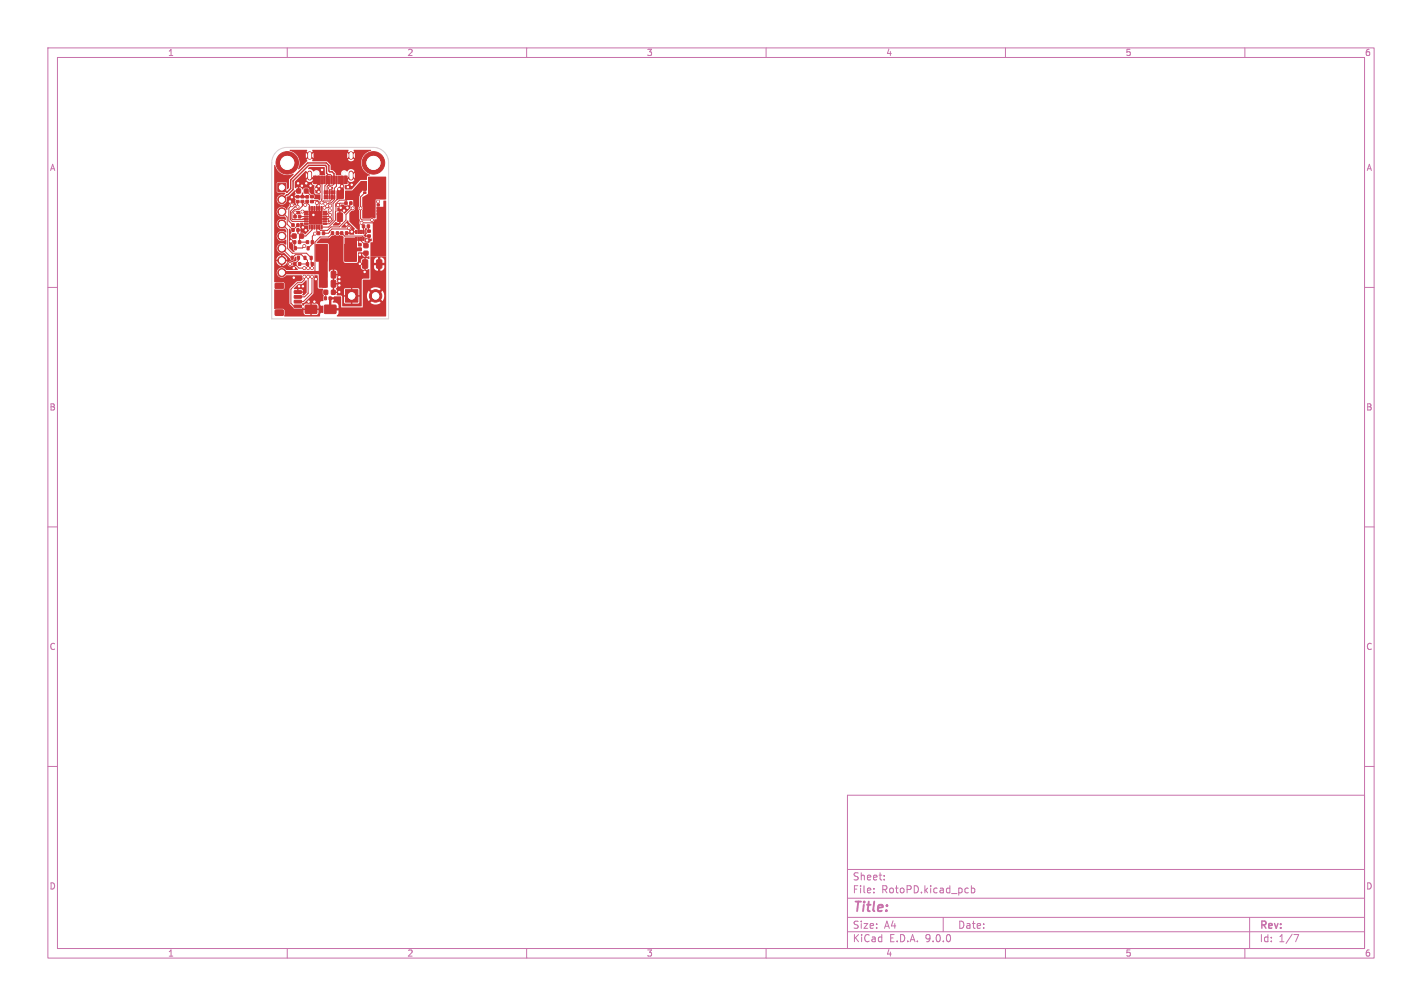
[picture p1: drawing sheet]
<svg xmlns="http://www.w3.org/2000/svg" width="297mm" height="210mm" viewBox="0 0 297 210" stroke-linecap="round" stroke-linejoin="round" font-family="sans-serif">
<defs><g id="words">
<text font-size="2.8" fill="#c872ab" x="178" y="190.9">Title:</text>
<g font-size="2.1" fill="#c872ab">
<text x="178" y="184">Sheet:</text>
<text x="178" y="186.7">File:</text>
<text x="184.1" y="186.7">RotoPD.kicad_pcb</text>
<text x="178" y="196.9">KiCad</text>
<text x="178" y="194.1">Size:</text>
<text x="184.7" y="194.1">A4</text>
<text x="185.7" y="196.9">E.D.A.</text>
<text x="193.3" y="196.9">9.0.0</text>
<text x="200" y="194.1">Date:</text>
<text x="263" y="194.3">Rev:</text>
<text x="263" y="196.9">Id:</text>
<text x="267.1" y="196.9">1/7</text>
</g>
<g font-size="1.8" fill="#c872ab">
<text x="35" y="11.9">1</text>
<text x="85" y="11.9">2</text>
<text x="135" y="11.9">3</text>
<text x="185" y="11.9">4</text>
<text x="235" y="11.9">5</text>
<text x="285" y="11.9">6</text>
<text x="10.3" y="35.9">A</text>
<text x="285.4" y="35.9">A</text>
<text x="10.3" y="85.9">B</text>
<text x="285.3" y="85.9">B</text>
<text x="10.3" y="135.9">C</text>
<text x="285.3" y="135.9">C</text>
<text x="10.3" y="185.9">D</text>
<text x="285.3" y="185.9">D</text>
<text x="35" y="199.9">1</text>
<text x="85" y="199.9">2</text>
<text x="135" y="199.9">3</text>
<text x="185" y="199.9">4</text>
<text x="235" y="199.9">5</text>
<text x="285" y="199.9">6</text>
</g>
</g></defs>
<g fill="none" stroke="#c872ab" stroke-width=".21">
<path d="M10 10h277v190h-277zM12 12h273v186h-273zM60 10v2M110 10v2M160 10v2M210 10v2M260 10v2M10 60h2M285 60h2M10 110h2M285 110h2M10 160h2"/>
<path d="M177 166h108v32h-108zM285 160h2M60 198v2M110 198v2M160 198v2M177 194.5h108M177 191.5h108M177 187.5h108M177 181.5h108M182.5 186.3v.1M182.5 185.5v.1M184.7 183.6v.1"/>
<path d="M184.7 182.8v.1M197 191.5v3M201.8 185.4l.4 .1M202.2 186.3l-.4 .1M202.9 185.5l.4-.1 .3 .3-.1 .6h-.6M202.9 184.9v1.5M210 198v2M260 198v2M261 191.5v6.5M270.2 195.1h1l-.6 1.5"/>
</g>
<g fill="#c83434" stroke="#c83434" stroke-width=".21">
<path d="M75.7 47h.5v.5h-.5z"/>
<path d="M76.7 47h.5v.5h-.5z"/>
<path d="M75.9 38.1h.5v.3h-.5z"/>
<path d="M75.9 38.7h.5v.4h-.5z"/>
<path d="M75.9 39.4h.5v.3h-.5z"/>
<path d="M75.9 40h.5v.4h-.5z"/>
<path d="M77 38h.4v-.4h.4v.4l1.5 .1v.4h-.3v.2h.3v.4h-.3v.3h.3v.4h-.3v.2h.3v.4l-1.5 .1v.4h-.4v-.4h-.4z"/>
<path d="M64 54.8h.4v.6h-.4z"/>
<path d="M65 54.8h.5v.6h-.5z"/>
<path d="M67.3 58.6l.7-.1 .2 .2 .1 1-.2 .2-.6 .1-.2-.2z"/>
<path d="M69.2 58.6l.7-.1 .2 .2 .1 1-.2 .2-.6 .1-.2-.2z"/>
<path d="M72.1 60.5h2.6v2.6h-2.6z"/>
<path d="M67.8 63.7h2.3v1.7h-2.3z"/>
<path d="M63.8 63.7h2.3v1.7h-2.3z"/>
<path d="M62 39.5h.7v.8h-.7z"/>
<path d="M63.6 39.5h.7v.8h-.7z"/>
<path d="M61 46.7h.4v.6h-.4z"/>
<path d="M62 46.7h.5v.6h-.5z"/>
<path d="M73.4 44.5l.9-.1 .2 .2v1.4l-.1 .2h-.8l-.2-.1z"/>
<path d="M70.5 44.5l.8-.1 .2 .2 .1 1.4-.2 .2h-.7l-.3-.1z"/>
<path d="M69.2 60.6h.8v.8h-.8z"/>
<path d="M67.7 60.6h.7v.8h-.7z"/>
<path d="M78.7 44.5h.5v.4h-.5z"/>
<path d="M78.7 43.9h.5v.3h-.5z"/>
<path d="M78.7 43.2h.5v.4h-.5z"/>
<path d="M78.7 42.6h.5v.3h-.5z"/>
<path d="M75.9 42.5h1.5v-.4h.4v.4h.4v2.4h-.4v.4h-.4v-.4h-1.5v-.4h.3v-.3h-.3v-.4h.3v-.2h-.3v-.4h.3v-.3h-.3z"/>
<path d="M60.9 53.5h.4l-.1 .7-.4-.1z"/>
<path d="M62.2 53.5h.4l-.1 .7-.4-.1z"/>
<path d="M61.5 51.5h.4v.7l-.4-.1z"/>
<path d="M61 47.7h.4v.6h-.4z"/>
<path d="M62 47.7h.5v.6h-.5z"/>
<path d="M76 50.9h.8v.8h-.8z"/>
<path d="M76 52.5h.8v.7h-.8z"/>
<path d="M64.9 41.8h.5v.5h-.5z"/>
<path d="M64.9 40.8h.5v.5h-.5z"/>
<path d="M61.9 41.8h.5v.5h-.5z"/>
<path d="M61.9 40.8h.5v.5h-.5z"/>
<path d="M69.2 48.4h.5v.5h-.5z"/>
<path d="M70.2 48.4h.5v.5h-.5z"/>
<path d="M71.1 48.4h.5v.5h-.5z"/>
<path d="M72.2 48.4h.4v.5h-.4z"/>
<path d="M70.7 40.1h.7l.2 .1v1l-.1 .2-.7 .1-.2-.2z"/>
<path d="M72.5 40.1h.7l.2 .1v1l-.1 .2-.6 .1-.3-.2z"/>
<path d="M67.7 40.8h.3v.7h-.3z"/>
<path d="M68.2 40.8h.3v.7h-.3z"/>
<path d="M68.7 40.8h.3v.7h-.3z"/>
<path d="M69.2 40.8h.3v.7h-.3z"/>
<path d="M69.7 40.8h.3v.7h-.3z"/>
<path d="M69.7 39.8h.3v.7h-.3z"/>
<path d="M69.2 39.8h.3v.7h-.3z"/>
<path d="M68.7 39.8h.3v.7h-.3z"/>
<path d="M68.2 39.8h.3v.7h-.3z"/>
<path d="M67.7 39.8h.3v.7h-.3z"/>
<path d="M62.6 48.9h.8v.8h-.8z"/>
<path d="M61.1 48.9h.7v.8h-.7z"/>
<path d="M62.3 50.3h.5v.5h-.5z"/>
<path d="M61.3 50.3h.5v.5h-.5z"/>
<path d="M67.3 56.7l.7-.1 .2 .2 .1 1-.2 .2-.6 .1-.2-.2z"/>
<path d="M69.2 56.7l.7-.1 .2 .2 .1 1-.2 .2-.6 .1-.2-.2z"/>
<path d="M78.7 54.3l.8-.1 .3 .2v1.4l-.2 .2h-.7l-.3-.1z"/>
<path d="M75.7 54.3l.9-.1 .2 .2v1.4l-.1 .2h-.8l-.2-.1z"/>
<path d="M61.5 60.7h1.4l.1 .5-1.5 .1z"/>
<path d="M61.5 61.7h1.4l.1 .5-1.5 .1z"/>
<path d="M61.5 62.7h1.4l.1 .5-1.5 .1z"/>
<path d="M61.5 63.7h1.4l.1 .5-1.5 .1z"/>
<path d="M57.5 59.1h1.6l.1 .2v.8l-.2 .2-1.4-.1-.2-.2z"/>
<path d="M57.5 64.7h1.6l.1 .2v.8l-.2 .2-1.4-.1-.2-.2z"/>
<path d="M62.4 54.8h.4v.6h-.4z"/>
<path d="M61.3 54.8h.5v.6h-.5z"/>
<path d="M58 38.3h1.7v1.7h-1.7z"/>
<path d="M66.3 48.4h.5v.6h-.5z"/>
<path d="M67.3 48.4h.5v.6h-.5z"/>
<path d="M72 42.1h.5v.6h-.5z"/>
<path d="M73.1 42.1h.4v.6h-.4z"/>
<path d="M67.5 46.6h.7l.1 .2h-.8z"/>
<path d="M67.5 46.1h.7l.1 .2h-.8z"/>
<path d="M67.5 45.6h.7l.1 .2h-.8z"/>
<path d="M67.5 45.1h.7l.1 .2h-.8z"/>
<path d="M67.5 44.6h.7l.1 .2h-.8z"/>
<path d="M67.5 44.1h.7l.1 .2h-.8z"/>
<path d="M67.1 43.1l.2 .1-.1 .7h-.2z"/>
<path d="M66.6 43.1l.2 .1-.1 .7h-.2z"/>
<path d="M66.1 43.1l.2 .1-.1 .7h-.2z"/>
<path d="M65.6 43.1l.2 .1-.1 .7h-.2z"/>
<path d="M65.1 43.1l.2 .1-.1 .7h-.2z"/>
<path d="M64.6 43.1l.2 .1-.1 .7h-.2z"/>
<path d="M63.6 44.1h.7l.1 .2h-.8z"/>
<path d="M63.6 44.6h.7l.1 .2h-.8z"/>
<path d="M63.6 45.1h.7l.1 .2h-.8z"/>
<path d="M63.6 45.6h.7l.1 .2h-.8z"/>
<path d="M63.6 46.1h.7l.1 .2h-.8z"/>
<path d="M63.6 46.6h.7l.1 .2h-.8z"/>
<path d="M64.6 47h.2l-.1 .8h-.2z"/>
<path d="M65.1 47h.2l-.1 .8h-.2z"/>
<path d="M65.6 47h.2l-.1 .8h-.2z"/>
<path d="M66.1 47h.2l-.1 .8h-.2z"/>
<path d="M66.6 47h.2l-.1 .8h-.2z"/>
<path d="M67.1 47h.2l-.1 .8h-.2z"/>
<path d="M64.6 44.2h2.6v2.6h-2.6z"/>
<path d="M74.9 50.8h.5v.5h-.5z"/>
<path d="M74.9 51.8h.5v.5h-.5z"/>
<path d="M68.7 62h.5v.6h-.5z"/>
<path d="M67.7 62h.5v.6h-.5z"/>
<path d="M76.8 48h.5v.5h-.5z"/>
<path d="M76.8 49h.5v.5h-.5z"/>
<path d="M72.2 36.8h.3v1.5h-.3z"/>
<path d="M71.4 36.8h.3v1.5h-.3z"/>
<path d="M70.1 36.8h.3v1.5h-.3z"/>
<path d="M69.1 36.8h.3v1.5h-.3z"/>
<path d="M68.6 36.8h.3v1.5h-.3z"/>
<path d="M67.6 36.8h.3v1.5h-.3z"/>
<path d="M66.3 36.8h.3v1.5h-.3z"/>
<path d="M65.5 36.8h.3v1.5h-.3z"/>
<path d="M65.8 36.8h.3v1.5h-.3z"/>
<path d="M66.6 36.8h.3v1.5h-.3z"/>
<path d="M67.1 36.8h.3v1.5h-.3z"/>
<path d="M68.1 36.8h.3v1.5h-.3z"/>
<path d="M69.6 36.8h.3v1.5h-.3z"/>
<path d="M70.6 36.8h.3v1.5h-.3z"/>
<path d="M71.1 36.8h.3v1.5h-.3z"/>
<path d="M71.9 36.8h.3v1.5h-.3z"/>
<path d="M75.8 48.1h.3l-.1 .6h-.2z"/>
<path d="M75.3 48.1h.3l-.1 .6h-.2z"/>
<path d="M74.8 48.1h.3l-.1 .6h-.2z"/>
<path d="M74.3 48.1h.3l-.1 .6h-.2z"/>
<path d="M74.3 49.6h.3l-.1 .6h-.2z"/>
<path d="M74.8 49.6h.3l-.1 .6h-.2z"/>
<path d="M75.3 49.6h.3l-.1 .6h-.2z"/>
<path d="M75.8 49.6h.3l-.1 .6h-.2z"/>
<path d="M62.3 44.9h.5v.6h-.5z"/>
<path d="M61.4 44.9h.5v.6h-.5z"/>
<path d="M63.5 53.5l.4 .1v.6l-.4-.1z"/>
<path d="M64.8 53.5l.4 .1v.6l-.4-.1z"/>
<path d="M64.2 51.5l.4 .1-.1 .6-.4-.1z"/>
<path d="M72 51h2.3v3.5h-2.3z"/>
<path d="M66 51h2.3v3.5h-2.3z"/>
<path d="M64 50.3h.4v.5h-.4z"/>
<path d="M65 50.3h.5v.5h-.5z"/>
<path d="M63.9 41.8h.5v.5h-.5z"/>
<path d="M63.9 40.9h.5v.4h-.5z"/>
<path d="M62.9 41.8h.5v.5h-.5z"/>
<path d="M62.9 40.8h.5v.5h-.5z"/>
<circle cx="78.4" cy="61.8" r="1.3"/>
<circle cx="60" cy="34" r="1.55"/>
<circle cx="60" cy="34" r="2.35"/>
<circle cx="78" cy="34" r="1.55"/>
<circle cx="78" cy="34" r="2.35"/>
<circle cx="58.9" cy="41.7" r=".85"/>
<circle cx="58.9" cy="44.2" r=".85"/>
<circle cx="58.9" cy="46.8" r=".85"/>
<circle cx="58.9" cy="49.3" r=".85"/>
<circle cx="58.9" cy="51.8" r=".85"/>
<circle cx="58.9" cy="54.4" r=".85"/>
<circle cx="58.9" cy="56.9" r=".85"/>
<circle cx="67.3" cy="35.5" r=".3"/>
<circle cx="65.7" cy="63" r=".3"/>
<circle cx="65.5" cy="44.9" r=".3"/>
<circle cx="66" cy="58.3" r=".3"/>
<circle cx="70.9" cy="57.9" r=".3"/>
<circle cx="73.5" cy="48.4" r=".3"/>
<circle cx="64" cy="38.3" r=".3"/>
<circle cx="63.9" cy="48.1" r=".3"/>
<circle cx="61" cy="41.2" r=".3"/>
<circle cx="64.9" cy="38.8" r=".3"/>
<circle cx="62.3" cy="38.3" r=".3"/>
<circle cx="63.3" cy="47.5" r=".3"/>
<circle cx="75.2" cy="53.2" r=".3"/>
<circle cx="63.1" cy="38.8" r=".3"/>
<circle cx="70.9" cy="61" r=".3"/>
<circle cx="60.6" cy="42.1" r=".3"/>
<circle cx="62.5" cy="59.8" r=".3"/>
<circle cx="76.2" cy="56.8" r=".3"/>
<circle cx="61.4" cy="58" r=".3"/>
<circle cx="72.4" cy="46.9" r=".3"/>
<circle cx="61.7" cy="44.4" r=".3"/>
<circle cx="71.2" cy="43.4" r=".3"/>
<circle cx="68.9" cy="45.8" r=".3"/>
<circle cx="71.9" cy="44" r=".3"/>
<circle cx="76.7" cy="50.2" r=".3"/>
<circle cx="70.9" cy="58.7" r=".3"/>
<circle cx="70.9" cy="59.6" r=".3"/>
<circle cx="60.8" cy="50.4" r=".3"/>
<circle cx="72.7" cy="39.1" r=".3"/>
<circle cx="61.4" cy="56" r=".3"/>
<circle cx="75.2" cy="55.1" r=".3"/>
<circle cx="73.5" cy="38.6" r=".3"/>
<circle cx="69" cy="39.3" r=".3"/>
<circle cx="64.5" cy="63" r=".3"/>
<circle cx="63.3" cy="59.8" r=".3"/>
<circle cx="72.6" cy="43.4" r=".3"/>
<circle cx="72.9" cy="47.6" r=".3"/>
<circle cx="75.5" cy="46.5" r=".3"/>
<circle cx="66.6" cy="40.1" r=".3"/>
<circle cx="66.1" cy="39.5" r=".3"/>
<circle cx="71.4" cy="38.9" r=".3"/>
<circle cx="66.6" cy="38.9" r=".3"/>
<circle cx="70.9" cy="39.5" r=".3"/>
<circle cx="63.8" cy="42.8" r=".3"/>
<circle cx="67.2" cy="42.3" r=".3"/>
<circle cx="67.9" cy="42.5" r=".3"/>
<circle cx="62.2" cy="43.2" r=".3"/>
<circle cx="65.2" cy="56" r=".3"/>
<circle cx="65.2" cy="57.8" r=".3"/>
<circle cx="63.6" cy="56" r=".3"/>
<circle cx="60.6" cy="55.1" r=".3"/>
<circle cx="63.6" cy="57.8" r=".3"/>
<circle cx="64.4" cy="57.8" r=".3"/>
<circle cx="64.4" cy="56" r=".3"/>
<circle cx="61" cy="42.8" r=".3"/>
<circle cx="66.2" cy="42.4" r=".3"/>
<circle cx="68.9" cy="43.9" r=".3"/>
<circle cx="63.6" cy="51.4" r=".3"/>
<circle cx="69" cy="44.9" r=".3"/>
<circle cx="65.8" cy="48.8" r=".3"/>
<circle cx="70.6" cy="42.8" r=".3"/>
<circle cx="69" cy="42.9" r=".3"/>
<circle cx="63.2" cy="44.2" r=".3"/>
<circle cx="67.8" cy="43.4" r=".3"/>
<circle cx="75.3" cy="43.5" r=".3"/>
<circle cx="77.7" cy="45.9" r=".3"/>
<circle cx="79" cy="42.1" r=".3"/>
<circle cx="73.7" cy="43.5" r=".3"/>
</g>
<path d="M64.7 36.1v1.1M64.7 32.1v.8M73.3 32.1v.8M73.3 36.1v1.1" fill="none" stroke="#c83434" stroke-width="1"/>
<g fill="none" stroke="#c83434" stroke-width=".21">
<path d="M63.9 39.9l1.3 1.2M67.3 37.5l-.1 4.8 .3-.3h1.5l.3-.4v-.3M68.7 37.5v1l-.4 .4v.9M69.2 37.5v-.8l-.2-.3h-.5l-.3 .3v1.7l-.4 .4v1M69.8 37.5v.9l-.3 .3h-.9M70.3 37.5v1.4l-.5 .4v2.4l-.6 .7-1.3 .1M58.9 46.8l1.2 1.2v3.9l1 1h2.9l1 .9v1.1l.2 .2v.9M58.9 51.8l1.9 2h.2l.7-.6h1.3l1.2 1.2v.7M58.9 44.2l1.1 1.1v1.5l1.2 1.2M60.6 55.1h1M61 42.8l-.7 .7v2.6l.9 .9M61.2 48h.1"/>
<path d="M61.6 50.5v1.2l.1 .1h1.5l.4-.4M61.6 55.1l.8 .9h1.2M62.2 42.2v1h-.6l-.9 .9v1.7l.3 .4h3M62.2 47l-1 1M62.3 53.8v.5l-.7 .8M62.6 45.2h1.4M62.6 55.1h1.6l.2 .2v.7M63.2 42.2v.8l-.8 .8h-.9l-.5 .5v1.4l.1 .1h2l.9-.1M63.2 42.8h.6M63.2 44.2h.8M63.4 45.7h.1M63.6 57.8v.6l-.6 .6h-.9l-1.3 1.4v2.9l.6 .7h.8"/>
<path d="M64 45.2h.1M64.2 42v.4l.5 .5v.6M64.4 57.8v3.4l-.8 .8h-1.4M65.2 57.8v3.4l-1.8 1.8h-1.2M65.2 42.1l.2-.2h1l.3 .3v1.3M65.2 47.4v.6l-1.3 1.3h-.9l-.4 .4v.8h1.6M65.8 48.8l-.6 .5v1.6l-.9 .9M66.2 42.4v1.1M66.2 47.4v.9l.3 .4M67.8 40.1v1M68.3 40.1v1M68.9 43.9v.2l-.6 .6h-.4"/>
<path d="M69 44.9l-.4 .3h-.7M69 42.9l-.5 .5h-.7M69.3 40.1v1M69.5 48.4v.3l-.8 .8h-1.8l-1.1 1v6.4M70.5 48.7h.9l.6 .6h3.7l.2 .2v.4M71.1 40.8v.1l-1.5 1.6v3.5l-.8 .7h-.9M72.3 42.4h-1.3l-.4 .4M72.9 47.6l-.3 .2h-3.3l-.7 .9h-1M72.9 40.8v.5l-.5 .5h-1.5l-.8 .8v3.4l-1.5 1.4h-1.4M73.3 42.4v.2l-.7 .8M73.7 43.5l-1.4 1.3v1.2l-1.4 1.4h-1.8l-.7 .7h-1.5l-.2-.3v-.4M74.9 49.9v.9l.3 .3"/>
<path d="M75.4 49.9v.4l1 1M75.5 46.5l2.5 .1M75.9 47.3v1.1M75.9 47.2v.1M76.2 40.2l-.9 .9v4.5l.3 .3h2.1M76.9 47.2v.9l.2 .2M79 42.1v.6M68 61v1.3"/>
</g>
<path d="M58.9 56.9h8.4" fill="none" stroke="#c83434" stroke-width=".7"/>
<path d="M67.3 56.9l.5 .4" fill="none" stroke="#c83434" stroke-width=".5"/>
<path d="M68.5 36.4l-.3-.3v-1.3l-.2-.3h-3.5l-3.3 3.3v1.8l-2.3 2.1M69.8 37.5v-1.2l-.4-.4h-.5l-.2-.2v-1.2l-.5-.5h-3.9l-3.6 3.6v1.8l-.8 .8-1-1.1" fill="none" stroke="#c83434" stroke-width=".3"/>
<g fill="#c83434">
<path d="M71.1 36.8h.5l.1 .1 .2 4.5-.2 .1h-.8l-.5 .3-.1-.2v-1.7l.8-1.1z"/>
<path d="M76.9 36.9h3.6l.2 .1-.1 4.6-2.1 .1v3.7l-.5 .2a.57 .57 0 0 0-.8 0h-1.4l-.1-.1v-1.6l.1-.4-.1-.4v-1.9l1.2-.7z"/>
<path d="M66 51h2.4v9.1l-1.8-.1v-5.4l-.6-.2z"/>
<path d="M68.7 62.1l1-.1 .2-.1h1.3l.1 2.3h4.5v-2.4h.8l.4 1.1 .8-.9 .4 .4-.8 .8a1.79 1.79 0 0 0 2.1 0l-.8-.8 .3-.4 .9 .9a1.78 1.78 0 0 0 0-2.2l-.9 .8-.3-.3 .8-.9a1.79 1.79 0 0 0-2.1 0l.8 .9-.4 .3-.8-.8-.4 1.1h-.8v-3.4h1.6v-2.6h.7a.75 .75 0 0 0 .8 .7h.5a.83 .83 0 0 0 .9-1.1h-.9v1.1h-.5v-1.1h-.8v.4h-.7v-1.4h.7v.5h2.2a.85 .85 0 0 0-.9-1.2v1.2h-.5v-1.2a.75 .75 0 0 0-.8 .7h-.7v-.8h3.3l-.1 12.4-10.2 .1-.1-.2 .3-.4 .1-.7h-1.9l-.1-1.7h.5v1.2h1.5a.99 .99 0 0 0-1.2-1.2l.2-.6h-.5v.6h-.5z"/>
<path d="M72.1 39.8h1.5l1.7-2h1.3v1.9l-.8 .1-.6 .7-.2 2.6a.51 .51 0 0 0 0 .8l.2 4-.3 .9-.1-.1-.1-.7-1.7-1.8v-1.7l.4-.5a.58 .58 0 0 0 .7-.4 .58 .58 0 0 0-.3-.7v-1.1l-1.7-.1z"/>
<path d="M66.3 36.8h.5l.1 .1v3.3l-.1 .2h-.8l-.1-.2v-1.3l.4-.5z"/>
<path d="M78.7 43.2h1.4v-1.3h.5l.1 11.7h-3.3v-2.9l.5-.1v-4.1l.3-.7h.5z"/>
<path d="M72 49.6h2.5l.1 2.1h.9l.1 .6-.2 .2h-.8l-.1 2.2-2.5-.1z"/>
<path d="M57.3 34.5l.1-.1a2.74 2.74 0 0 0 3.9 1.9v.2l-.9 .9v1.8l-.3 .3-.2-.1v-1.1l-.1-.2h-1.8l-.2 .1v1.9l.2 .1h1.4l.2 .2-.3 .3a1.07 1.07 0 0 0-1.5 .8 1.07 1.07 0 0 0 1.2 1.2 1.07 1.07 0 0 0 .8-1.5l.5-.3 1.2-1.2h.7v-.6l-.5 .2-.1-.1v-1.3l2.2-2.2 .6 .4v.5l-.5-.5v1.1l.5-.5v.5l-.4 .4a.81 .81 0 0 0 1.4 0l-.4-.4v-.5l.8 .8-.6 .7 .1 .3 .4 .2-.1 .8 .1 .9 .2 .2h1v1.2l-1.3-.2v-.9l-.6-.1-.4-.4-.2-.9-.8-.1-.4 .4-.4-.4-.3-.1v.9h-.9l.1 .5-.2 .4h1.5v-.4l.2-.3 .2 .2-.1 .5h.9l.1 .2-.1 .1h-2.7l.2 .4v.8a.23 .23 0 0 1 .1 .4 .23 .23 0 0 1-.4-.1 .53 .53 0 0 0-.6-.3 .53 .53 0 0 0-.4 .6l-.3 .3-.1 .5h-.2a1.08 1.08 0 0 0-1.4-.5 1.08 1.08 0 0 0-.5 1.5 1.08 1.08 0 0 0 1.5 .4l.3 .3-.1 .4a1.1 1.1 0 0 0-1.8 .8 1.1 1.1 0 0 0 1.6 1l.4 .4-.1 .5a1.1 1.1 0 0 0-1.6-.1 1.1 1.1 0 0 0 0 1.6 1.1 1.1 0 0 0 1.6-.1l.1 1-.1 .1a1.09 1.09 0 0 0-1.5-.1 1.09 1.09 0 0 0-.2 1.5 1.09 1.09 0 0 0 1.4 .3l1.5 1.6 .4-.1 .2-.5 .4-.2v.7l-.2 .3-.7 .2a.62 .62 0 0 0-1 .1v-.4h-.7v-.3h.7a1.14 1.14 0 0 0-1-1v.7h-.3v-.7l-.4 .1-.4 .5-.2 .4h.7v.3h-.7a1.14 1.14 0 0 0 1 1v-.7h.3v.7l.6-.2 .3-.4 .2 .1a.55 .55 0 0 0 .3 .6 .55 .55 0 0 0 .7-.2l.6 .3 .5 .4v.2h-2.4a1.08 1.08 0 0 0-1.7-.1 1.08 1.08 0 0 0 .1 1.6 1.08 1.08 0 0 0 1.6-.3h3.2l.3 .7-.5 .5-.9 .1-1.4 1.5v3l.9 1.1 1.5 .1 .4-.3 .1 .2h3.1l-.1-.8-.3-.2h-1v1h-.3v-1h-1l-.5 .5-.3-.4 .2-.2 .3-.1 1.9-1.9 .1-3.1 .2-.7h.6l.1 2.6 1.1 .2-.1 1 .3 .4-.2 .4 .1 .6-.7 .3v.5a.4 .4 0 0 0 .6 .3v1.5l-.6 .1-.2 .7-7.4-.1 .1-.7h4l.2 .3 .2 .2h2.3l.3-.3 .1-.8h-1.4v1.1h-.3v-1.1h-1.4v.6h-4v-.5l-.2-.3h-1.9v-4.1l1.8 .1 .3-.4v-.9l-.2-.3-1.8 .1-.1-.2z"/>
<path d="M66.2 50.6l.8-.9h1.7l.6-.5 .6-.2 .4 .2 .6-.1 .6 .1 .3 .3v5l.1 .3 2.6 .1 .2-.2 .1-.3h.6v.6h.7v-1.1l-.4 .1-.3 .4h-.6v-1.3h.9l.1 .3 .5 .2v-.6l-1.5 .1v-.4h1.7l.1 .9h.5v.5l-.7-.2v2.4l.7-.1v1.9l-1.3 .1-.2 .2-.1 5.6-4-.1-.1-2.1-1-.2v-.4l-.9-.1v-.8h.3v.6h.6l-.2-.5h1.6v1.2h1v.3h-1v1.2l.3 .3h1.2v-1h.3v1h1.2l.2-.2v-1.3h-.9v-.3h.9v-1.2l-.2-.2h-1.2v.9h-.3v-.9h-1.2l-.3 .2h-1.6v-.2l.2-.4 .1-.4h-.7v.9h-.3v-1.2h1l-.2-.8 .2-.8h-.7v1.6h-.3v-1.9h1l-.1-.5-.2-.3-.4-.1v.9h-.3v-.9l-.4 .1-.4 .3v-.9h6.7l.3 .5h.4v-1h-.7v.5h-6.7l-.1-4.8-.3-.2h-2z"/>
<path d="M61.4 60.2l.8-.8 .9-.1 .8-.8 .2 .1v2.5l-.6 .5h-.4l.2-.5-1.2-.1v-.2h1.2l-.3-.4h-.6v.4h-.3v-.4h-.7z"/>
<path d="M60.4 47.8l.3 .1 .2 .6-.2 .6h.8l.1 .2-.1 .1h-.8l.1 .5a.26 .26 0 0 1 .3 .1 .26 .26 0 0 1 0 .3v.5l.2 .3v1l.3 .4-.2 .1h-.2l-.8-.8z"/>
<path d="M76.2 47.8l.3-.2 .2 .2-.2 .3 .2 .6-.3 .4h.8v.7h.4v.5l-.3 .1-.2 .4-1-.3 .2-.9 .6 .2v-.4l-.6 .1-.4-.4 .4-.3z"/>
<path d="M72.6 46l1.5 1.7-.1 .6h.4l.2 .1-.6 .2-.1 .4h-.8l-.1-.2-.7-.1v-.2h.7v-.1a.26 .26 0 0 1-.1-.3 .26 .26 0 0 1 .3-.1 .51 .51 0 0 0-.1-.9 .51 .51 0 0 0-.7 .3l-1 .1-.1-.1z"/>
<path d="M62.7 46.5h.6l.2 .5 .8 .1 .1 .8 .2 .2-.9 .8-.4-.3h-.5v-.4h-.4l-.1 .7-.2-.2v-.8h.7l-.2-.4z"/>
<path d="M70.5 43.4v-.1a.53 .53 0 0 0 .6-.5l.6-.1 .3 .2h.4a.56 .56 0 0 1 .8 .3l-.1 .3-1.2 1.1a.7 .7 0 0 0-.8-.5l.1 2.6-.5 .4h-1.1l-.1-.2 .6-.6 .7 .2v-2.4h-.3z"/>
<path d="M64.6 44.2l2.2-.1a.35 .35 0 0 1 .4 .1 .35 .35 0 0 1 0 .4l-.1 1h1.5l.5-.3 .2 .2v.4l-.6 .5h-.2l.1-.6h-1.5l.1 .5a.35 .35 0 0 1 0 .5 .35 .35 0 0 1-.4 0h-1.7a.35 .35 0 0 1-.5 0 .35 .35 0 0 1 0-.5z"/>
<path d="M61.3 44.4l.4-.4h.9l.2 .6-.6 .2-.4-.2v.6l-.2 .2-.1-.8h-.2z"/>
<path d="M68.7 39h.8l.1 .1-.1 .5-.5-.1v1.7l-.2 .1-.1-.1z"/>
<path d="M65.2 31.3h7.5l.1 .1-.1 .2 .3 .4v.4l-.5-.5v1.1l.5-.4v.4l-.3 .3a.8 .8 0 0 0 1.3 0l-.4-.3v-.4l.5 .3v-1l-.5 .5v-.4l.4-.4-.1-.3h3.5l.1 .1a2.66 2.66 0 0 0-2.1 2.5 2.66 2.66 0 0 0 1.9 2.6l-.6 .3-.1 .8h-1.4l-1.8 2-1.3-.1-.1-.8 .6-.1 .2-.2-.6-.9 .8-.8v.5l-.4 .4a.82 .82 0 0 0 1.4 0l-.4-.4v-.5l.5 .5v-1.1l-.5 .5v-.5l.4-.4a.87 .87 0 0 0-1.5 .1h-.1a.7 .7 0 0 0-.9-.2 .7 .7 0 0 0-.2 .9h-.9a.37 .37 0 0 1-.4-.4l-.4-.5-.5-.2-.1-1-.7-.7-3.1-.1 .1-.3-.3-.3v-.4l.5 .3v-1l-.5 .5v-.4l.3-.4z"/>
<path d="M64.6 34.9h3.2l.1 1.6h-1.1a.72 .72 0 0 0-.3-.8 .72 .72 0 0 0-.9 .1l-.2-.1a1.01 1.01 0 0 0-1-.4z"/>
<path d="M60.5 31.3h3.7l-.2 .3 .4 .4v.4l-.5-.5v1l.5-.3v.4l-.4 .3 .2 .3-1.7 1.7h-.2a2.73 2.73 0 0 0-1.8-3.9z"/>
</g>
<g fill="#fff" stroke="#fff" stroke-width=".21">
<circle cx="67.3" cy="35.5" r=".15"/>
<circle cx="65.7" cy="63" r=".15"/>
<circle cx="65.5" cy="44.9" r=".15"/>
<circle cx="66" cy="58.3" r=".15"/>
<circle cx="70.9" cy="57.9" r=".15"/>
<circle cx="73.5" cy="48.4" r=".15"/>
<circle cx="64" cy="38.3" r=".15"/>
<circle cx="63.9" cy="48.1" r=".15"/>
<circle cx="61" cy="41.2" r=".15"/>
<circle cx="64.9" cy="38.8" r=".15"/>
<circle cx="62.3" cy="38.3" r=".15"/>
<circle cx="63.3" cy="47.5" r=".15"/>
<circle cx="75.2" cy="53.2" r=".15"/>
<circle cx="63.1" cy="38.8" r=".15"/>
<circle cx="70.9" cy="61" r=".15"/>
<circle cx="60.6" cy="42.1" r=".15"/>
<circle cx="62.5" cy="59.8" r=".15"/>
<circle cx="76.2" cy="56.8" r=".15"/>
<circle cx="61.4" cy="58" r=".15"/>
<circle cx="72.4" cy="46.9" r=".15"/>
<circle cx="61.7" cy="44.4" r=".15"/>
<circle cx="71.2" cy="43.4" r=".15"/>
<circle cx="68.9" cy="45.8" r=".15"/>
<circle cx="71.9" cy="44" r=".15"/>
<circle cx="76.7" cy="50.2" r=".15"/>
<circle cx="70.9" cy="58.7" r=".15"/>
<circle cx="70.9" cy="59.6" r=".15"/>
<circle cx="60.8" cy="50.4" r=".15"/>
<circle cx="72.7" cy="39.1" r=".15"/>
<circle cx="61.4" cy="56" r=".15"/>
<circle cx="75.2" cy="55.1" r=".15"/>
<circle cx="73.5" cy="38.6" r=".15"/>
<circle cx="69" cy="39.3" r=".15"/>
<circle cx="64.5" cy="63" r=".15"/>
<circle cx="63.3" cy="59.8" r=".15"/>
<circle cx="72.6" cy="43.4" r=".15"/>
<circle cx="72.9" cy="47.6" r=".15"/>
<circle cx="75.5" cy="46.5" r=".15"/>
<circle cx="66.6" cy="40.1" r=".15"/>
<circle cx="66.1" cy="39.5" r=".15"/>
<circle cx="71.4" cy="38.9" r=".15"/>
<circle cx="66.6" cy="38.9" r=".15"/>
<circle cx="70.9" cy="39.5" r=".15"/>
<circle cx="63.8" cy="42.8" r=".15"/>
<circle cx="67.2" cy="42.3" r=".15"/>
<circle cx="67.9" cy="42.5" r=".15"/>
<circle cx="62.2" cy="43.2" r=".15"/>
<circle cx="65.2" cy="56" r=".15"/>
<circle cx="65.2" cy="57.8" r=".15"/>
<circle cx="63.6" cy="56" r=".15"/>
<circle cx="60.6" cy="55.1" r=".15"/>
<circle cx="63.6" cy="57.8" r=".15"/>
<circle cx="64.4" cy="57.8" r=".15"/>
<circle cx="64.4" cy="56" r=".15"/>
<circle cx="61" cy="42.8" r=".15"/>
<circle cx="66.2" cy="42.4" r=".15"/>
<circle cx="68.9" cy="43.9" r=".15"/>
<circle cx="63.6" cy="51.4" r=".15"/>
<circle cx="69" cy="44.9" r=".15"/>
<circle cx="65.8" cy="48.8" r=".15"/>
<circle cx="70.6" cy="42.8" r=".15"/>
<circle cx="69" cy="42.9" r=".15"/>
<circle cx="63.2" cy="44.2" r=".15"/>
<circle cx="67.8" cy="43.4" r=".15"/>
<circle cx="75.3" cy="43.5" r=".15"/>
<circle cx="77.7" cy="45.9" r=".15"/>
<circle cx="79" cy="42.1" r=".15"/>
<circle cx="73.7" cy="43.5" r=".15"/>
<circle cx="73.4" cy="61.8" r=".65"/>
<circle cx="78.4" cy="61.8" r=".65"/>
<circle cx="60" cy="34" r="1.35"/>
<circle cx="78" cy="34" r="1.35"/>
<circle cx="58.9" cy="39.1" r=".5"/>
<circle cx="58.9" cy="41.7" r=".5"/>
<circle cx="58.9" cy="44.2" r=".5"/>
<circle cx="58.9" cy="46.8" r=".5"/>
<circle cx="58.9" cy="49.3" r=".5"/>
<circle cx="58.9" cy="51.8" r=".5"/>
<circle cx="58.9" cy="54.4" r=".5"/>
<circle cx="58.9" cy="56.9" r=".5"/>
<circle cx="71.9" cy="36.2" r=".25"/>
<circle cx="66.1" cy="36.2" r=".25"/>
</g>
<path d="M64.7 36.2v1M64.7 32.1v.8M73.3 32.1v.8M73.3 36.2v1" fill="none" stroke="#fff" stroke-width=".6"/>
<path d="M57.7 31.7a3.2 3.2 0 0 1 2.3-.9h18a3.2 3.2 0 0 1 3.2 3.2v32.6h-24.4v-32.6a3.2 3.2 0 0 1 .9-2.3z" fill="none" stroke="#d0d2cd" stroke-width=".21"/>
<g fill="#d0d2cd" stroke="#d0d2cd" stroke-width=".21">
<circle cx="73.4" cy="61.8" r=".65"/>
<circle cx="78.4" cy="61.8" r=".65"/>
<circle cx="60" cy="34" r="1.35"/>
<circle cx="78" cy="34" r="1.35"/>
<circle cx="58.9" cy="39.1" r=".5"/>
<circle cx="58.9" cy="41.7" r=".5"/>
<circle cx="58.9" cy="44.2" r=".5"/>
<circle cx="58.9" cy="46.8" r=".5"/>
<circle cx="58.9" cy="49.3" r=".5"/>
<circle cx="58.9" cy="51.8" r=".5"/>
<circle cx="58.9" cy="54.4" r=".5"/>
<circle cx="58.9" cy="56.9" r=".5"/>
<circle cx="71.9" cy="36.2" r=".25"/>
<circle cx="66.1" cy="36.2" r=".25"/>
</g>
<path d="M64.7 36.2v1M64.7 32.1v.8M73.3 32.1v.8M73.3 36.2v1" fill="none" stroke="#d0d2cd" stroke-width=".6"/>
<use href="#words"/>
</svg>
